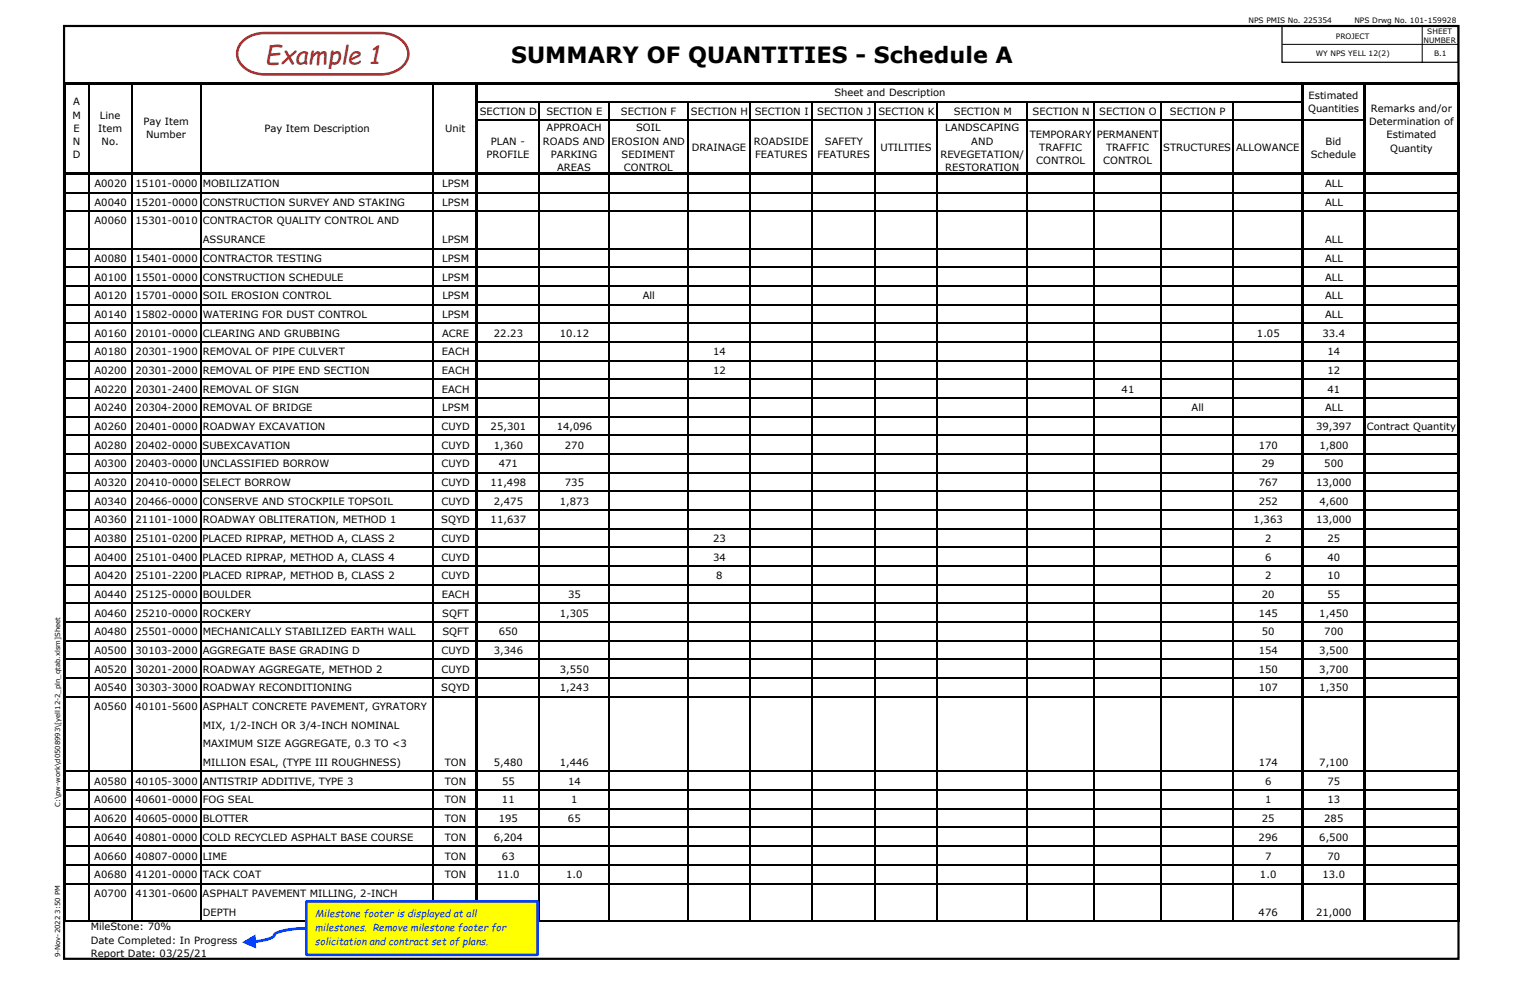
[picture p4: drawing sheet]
<svg xmlns="http://www.w3.org/2000/svg" width="432mm" height="279mm" viewBox="0 0 432 279" stroke-linecap="round" stroke-linejoin="round" font-family="sans-serif">
<defs><g id="words">
<text font-size="7.1" fill="#a52a2a" x="75.2" y="18.1">Example 1</text>
<text font-size="6.3" x="144.9" y="17.9">SUMMARY OF QUANTITIES - Schedule A</text>
<g font-size="2.8">
<text x="20.8" y="29.9">A</text>
<text x="236.6" y="27.3">Sheet and Description</text>
<text x="371" y="27.9">Estimated</text>
<text x="20.6" y="33.6">M</text>
<text x="28.3" y="33.7">Line</text>
<text x="40.7" y="35.5">Pay Item</text>
<text x="136" y="32.6">SECTION D</text>
<text x="154.9" y="32.6">SECTION E</text>
<text x="176.1" y="32.6">SECTION F</text>
<text x="195.9" y="32.6">SECTION H SECTION I</text>
<text x="231.7" y="32.6">SECTION J</text>
<text x="249" y="32.6">SECTION K</text>
<text x="270.4" y="32.6">SECTION M</text>
<text x="292.8" y="32.6">SECTION N</text>
<text x="311.7" y="32.6">SECTION O</text>
<text x="331.7" y="32.6">SECTION P</text>
<text x="370.9" y="31.7">Quantities</text>
<text x="388.2" y="35.5">Determination of</text>
<text x="388.7" y="31.8">Remarks and/or</text>
<text x="20.7" y="41.1">N</text>
<text x="20.9" y="37.3">E</text>
<text x="27.8" y="37.4">Item</text>
<text x="28.8" y="41.1">No.</text>
<text x="41.4" y="39.2">Number</text>
<text x="75" y="37.4">Pay Item Description</text>
<text x="126.2" y="37.4">Unit</text>
<text x="139.2" y="41">PLAN -</text>
<text x="153.9" y="41">ROADS AND</text>
<text x="154.9" y="37.3">APPROACH</text>
<text x="173.4" y="41">EROSION AND</text>
<text x="180.3" y="37.2">SOIL</text>
<text x="213.7" y="41">ROADSIDE</text>
<text x="233.9" y="41">SAFETY</text>
<text x="268" y="37.2">LANDSCAPING</text>
<text x="275.4" y="41">AND</text>
<text x="292" y="39.1">TEMPORARY</text>
<text x="310.9" y="39.1">PERMANENT</text>
<text x="375.8" y="41">Bid</text>
<text x="393.1" y="39.2">Estimated</text>
<text x="20.6" y="44.8">D</text>
<text x="137.9" y="44.7">PROFILE</text>
<text x="156.2" y="44.7">PARKING</text>
<text x="176.2" y="44.7">SEDIMENT</text>
<text x="196.1" y="42.8">DRAINAGE</text>
<text x="214.1" y="44.7">FEATURES</text>
<text x="231.8" y="44.7">FEATURES</text>
<text x="249.6" y="42.8">UTILITIES</text>
<text x="266.6" y="44.7">REVEGETATION/</text>
<text x="293.8" y="46.5">CONTROL</text>
<text x="294.6" y="42.8">TRAFFIC</text>
<text x="312.8" y="46.5">CONTROL</text>
<text x="313.6" y="42.8">TRAFFIC</text>
<text x="329.8" y="42.8">STRUCTURES ALLOWANCE</text>
<text x="371.6" y="44.7">Schedule</text>
<text x="394.1" y="43">Quantity</text>
<text x="26.8" y="53">A0020</text>
<text x="38.4" y="53">15101-0000 MOBILIZATION</text>
<text x="125.4" y="53">LPSM</text>
<text x="157.9" y="48.4">AREAS</text>
<text x="176.9" y="48.4">CONTROL</text>
<text x="268" y="48.4">RESTORATION</text>
<text x="375.7" y="53">ALL</text>
<text x="26.8" y="58.3">A0040</text>
<text x="38.4" y="58.3">15201-0000 CONSTRUCTION SURVEY AND STAKING</text>
<text x="125.4" y="58.3">LPSM</text>
<text x="375.7" y="58.3">ALL</text>
<text x="26.8" y="63.6">A0060</text>
<text x="38.4" y="63.6">15301-0010 CONTRACTOR QUALITY CONTROL AND</text>
<text x="57.5" y="68.9">ASSURANCE</text>
<text x="125.4" y="68.9">LPSM</text>
<text x="375.7" y="68.9">ALL</text>
<text x="26.8" y="74.2">A0080</text>
<text x="38.4" y="74.2">15401-0000 CONTRACTOR TESTING</text>
<text x="125.4" y="74.2">LPSM</text>
<text x="375.7" y="74.2">ALL</text>
<text x="26.8" y="79.5">A0100</text>
<text x="38.4" y="79.5">15501-0000 CONSTRUCTION SCHEDULE</text>
<text x="125.4" y="79.5">LPSM</text>
<text x="375.7" y="79.5">ALL</text>
<text x="26.8" y="84.8">A0120</text>
<text x="38.4" y="84.8">15701-0000 SOIL EROSION CONTROL</text>
<text x="125.4" y="84.8">LPSM</text>
<text x="182.2" y="84.8">All</text>
<text x="375.7" y="84.8">ALL</text>
<text x="26.8" y="90.1">A0140</text>
<text x="26.8" y="95.4">A0160</text>
<text x="38.4" y="95.4">20101-0000 CLEARING AND GRUBBING</text>
<text x="38.4" y="90.1">15802-0000 WATERING FOR DUST CONTROL</text>
<text x="125.3" y="95.4">ACRE</text>
<text x="125.4" y="90.1">LPSM</text>
<text x="140" y="95.4">22.23</text>
<text x="158.7" y="95.4">10.12</text>
<text x="356.4" y="95.4">1.05</text>
<text x="374.9" y="95.4">33.4</text>
<text x="375.7" y="90.1">ALL</text>
<text x="26.8" y="100.7">A0180</text>
<text x="38.4" y="100.7">20301-1900 REMOVAL OF PIPE CULVERT</text>
<text x="125.3" y="100.7">EACH</text>
<text x="202.2" y="100.7">14</text>
<text x="376.4" y="100.7">14</text>
<text x="26.8" y="105.9">A0200</text>
<text x="38.4" y="105.9">20301-2000 REMOVAL OF PIPE END SECTION</text>
<text x="125.3" y="105.9">EACH</text>
<text x="202.2" y="105.9">12</text>
<text x="376.4" y="105.9">12</text>
<text x="26.8" y="111.2">A0220</text>
<text x="38.4" y="111.2">20301-2400 REMOVAL OF SIGN</text>
<text x="125.3" y="111.2">EACH</text>
<text x="318" y="111.2">41</text>
<text x="376.4" y="111.2">41</text>
<text x="26.8" y="116.5">A0240</text>
<text x="38.4" y="116.5">20304-2000 REMOVAL OF BRIDGE</text>
<text x="125.4" y="116.5">LPSM</text>
<text x="337.8" y="116.5">All</text>
<text x="375.7" y="116.5">ALL</text>
<text x="26.8" y="121.8">A0260</text>
<text x="38.4" y="121.8">20401-0000 ROADWAY EXCAVATION</text>
<text x="125.2" y="121.8">CUYD</text>
<text x="139.1" y="121.8">25,301</text>
<text x="157.8" y="121.8">14,096</text>
<text x="373.1" y="121.8">39,397</text>
<text x="387.5" y="121.8">Contract Quantity</text>
<text x="26.8" y="127.1">A0280</text>
<text x="38.4" y="127.1">20402-0000 SUBEXCAVATION</text>
<text x="125.2" y="127.1">CUYD</text>
<text x="140" y="127.1">1,360</text>
<text x="160.2" y="127.1">270</text>
<text x="356.9" y="127.1">170</text>
<text x="374.1" y="127.1">1,800</text>
<text x="26.8" y="132.4">A0300</text>
<text x="26.8" y="137.7">A0320</text>
<text x="38.4" y="132.4">20403-0000 UNCLASSIFIED BORROW</text>
<text x="38.4" y="137.7">20410-0000 SELECT BORROW</text>
<text x="125.2" y="132.4">CUYD</text>
<text x="125.2" y="137.7">CUYD</text>
<text x="139.1" y="137.7">11,498</text>
<text x="141.4" y="132.4">471</text>
<text x="160.2" y="137.7">735</text>
<text x="356.9" y="137.7">767</text>
<text x="357.8" y="132.4">29</text>
<text x="373.1" y="137.7">13,000</text>
<text x="375.5" y="132.4">500</text>
<text x="26.8" y="143">A0340</text>
<text x="38.4" y="143">20466-0000 CONSERVE AND STOCKPILE TOPSOIL</text>
<text x="125.2" y="143">CUYD</text>
<text x="140" y="143">2,475</text>
<text x="158.7" y="143">1,873</text>
<text x="356.9" y="143">252</text>
<text x="374.1" y="143">4,600</text>
<text x="26.8" y="148.3">A0360</text>
<text x="38.4" y="148.3">21101-1000 ROADWAY OBLITERATION, METHOD 1</text>
<text x="125.1" y="148.3">SQYD</text>
<text x="139.1" y="148.3">11,637</text>
<text x="355.4" y="148.3">1,363</text>
<text x="373.1" y="148.3">13,000</text>
<text x="26.8" y="153.6">A0380</text>
<text x="38.4" y="153.6">25101-0200 PLACED RIPRAP, METHOD A, CLASS 2</text>
<text x="125.2" y="153.6">CUYD</text>
<text x="202.2" y="153.6">23</text>
<text x="358.7" y="153.6">2</text>
<text x="376.4" y="153.6">25</text>
<text x="26.8" y="158.9">A0400</text>
<text x="38.4" y="158.9">25101-0400 PLACED RIPRAP, METHOD A, CLASS 4</text>
<text x="125.2" y="158.9">CUYD</text>
<text x="202.2" y="158.9">34</text>
<text x="358.7" y="158.9">6</text>
<text x="376.4" y="158.9">40</text>
<text x="26.8" y="164.2">A0420</text>
<text x="38.4" y="164.2">25101-2200 PLACED RIPRAP, METHOD B, CLASS 2</text>
<text x="125.2" y="164.2">CUYD</text>
<text x="203.1" y="164.2">8</text>
<text x="358.7" y="164.2">2</text>
<text x="376.4" y="164.2">10</text>
<text x="26.7" y="169.5">A0440</text>
<text x="38.4" y="169.5">25125-0000 BOULDER</text>
<text x="125.3" y="169.5">EACH</text>
<text x="161" y="169.5">35</text>
<text x="357.8" y="169.5">20</text>
<text x="376.4" y="169.5">55</text>
<text x="26.7" y="174.8">A0460</text>
<text x="38.4" y="174.8">25210-0000 ROCKERY</text>
<text x="125.4" y="174.8">SQFT</text>
<text x="158.7" y="174.8">1,305</text>
<text x="356.9" y="174.8">145</text>
<text x="374.1" y="174.8">1,450</text>
<text x="26.7" y="180">A0480</text>
<text x="26.7" y="185.3">A0500</text>
<text x="38.4" y="180">25501-0000 MECHANICALLY STABILIZED EARTH WALL</text>
<text x="38.4" y="185.3">30103-2000 AGGREGATE BASE GRADING D</text>
<text x="125.2" y="185.3">CUYD</text>
<text x="125.4" y="180">SQFT</text>
<text x="140" y="185.3">3,346</text>
<text x="141.4" y="180">650</text>
<text x="356.9" y="185.3">154</text>
<text x="357.8" y="180">50</text>
<text x="374.1" y="185.3">3,500</text>
<text x="375.5" y="180">700</text>
<text x="26.7" y="190.6">A0520</text>
<text x="38.4" y="190.6">30201-2000 ROADWAY AGGREGATE, METHOD 2</text>
<text x="125.2" y="190.6">CUYD</text>
<text x="158.7" y="190.6">3,550</text>
<text x="356.9" y="190.6">150</text>
<text x="374.1" y="190.6">3,700</text>
<text x="26.7" y="195.9">A0540</text>
<text x="38.4" y="195.9">30303-3000 ROADWAY RECONDITIONING</text>
<text x="125.1" y="195.9">SQYD</text>
<text x="158.7" y="195.9">1,243</text>
<text x="356.9" y="195.9">107</text>
<text x="374" y="195.9">1,350</text>
<text x="26.7" y="201.2">A0560</text>
<text x="38.4" y="201.2">40101-5600 ASPHALT CONCRETE PAVEMENT, GYRATORY</text>
<text x="57.5" y="206.5">MIX, 1/2-INCH OR 3/4-INCH NOMINAL</text>
<text x="57.5" y="211.8">MAXIMUM SIZE AGGREGATE, 0.3 TO &lt;3</text>
<text x="57.5" y="217.1">MILLION ESAL, (TYPE III ROUGHNESS)</text>
<text x="126.1" y="217.1">TON</text>
<text x="140" y="217.1">5,480</text>
<text x="158.7" y="217.1">1,446</text>
<text x="356.9" y="217.1">174</text>
<text x="374" y="217.1">7,100</text>
<text x="26.7" y="222.4">A0580</text>
<text x="26.7" y="227.7">A0600</text>
<text x="38.4" y="222.4">40105-3000 ANTISTRIP ADDITIVE, TYPE 3</text>
<text x="38.4" y="227.7">40601-0000 FOG SEAL</text>
<text x="126.1" y="227.7">TON</text>
<text x="126.1" y="222.4">TON</text>
<text x="142.3" y="227.7">11</text>
<text x="142.3" y="222.4">55</text>
<text x="161" y="222.4">14</text>
<text x="162" y="227.7">1</text>
<text x="358.7" y="227.7">1</text>
<text x="358.7" y="222.4">6</text>
<text x="376.4" y="227.7">13</text>
<text x="376.4" y="222.4">75</text>
<text x="26.7" y="233">A0620</text>
<text x="38.4" y="233">40605-0000 BLOTTER</text>
<text x="126.1" y="233">TON</text>
<text x="141.4" y="233">195</text>
<text x="161" y="233">65</text>
<text x="357.7" y="233">25</text>
<text x="375.4" y="233">285</text>
<text x="26.7" y="238.3">A0640</text>
<text x="38.4" y="238.3">40801-0000 COLD RECYCLED ASPHALT BASE COURSE</text>
<text x="126.1" y="238.3">TON</text>
<text x="140" y="238.3">6,204</text>
<text x="356.9" y="238.3">296</text>
<text x="374" y="238.3">6,500</text>
<text x="26.7" y="243.6">A0660</text>
<text x="38.4" y="243.6">40807-0000 LIME</text>
<text x="126.1" y="243.6">TON</text>
<text x="142.3" y="243.6">63</text>
<text x="358.7" y="243.6">7</text>
<text x="376.4" y="243.6">70</text>
<text x="26.7" y="248.8">A0680</text>
<text x="38.4" y="248.8">41201-0000 TACK COAT</text>
<text x="126.1" y="248.8">TON</text>
<text x="140.9" y="248.8">11.0</text>
<text x="160.5" y="248.8">1.0</text>
<text x="357.2" y="248.8">1.0</text>
<text x="374.9" y="248.8">13.0</text>
<text x="26.7" y="254.1">A0700</text>
<text x="38.4" y="254.1">41301-0600 ASPHALT PAVEMENT MILLING, 2-INCH</text>
<text x="25.7" y="263.7">MileStone: 70%</text>
<text x="57.5" y="259.4">DEPTH</text>
<text x="356.9" y="259.4">476</text>
<text x="373.1" y="259.4">21,000</text>
<text x="25.7" y="267.4">Date Completed: In Progress</text>
<text x="25.7" y="271.1">Report Date: 03/25/21</text>
</g>
<g font-size="2.8" fill="#0040ff">
<text x="89.4" y="259.8">Milestone footer is displayed at all</text>
<text x="89.4" y="263.8">milestones. Remove milestone footer for</text>
<text x="89.4" y="267.7">solicitation and contract set of plans.</text>
</g>
<g font-size="2.1">
<text x="354" y="6.5">NPS PMIS No. 225354</text>
<text x="378.8" y="11.1">PROJECT</text>
<text x="384" y="6.5">NPS Drwg No. 101-159928</text>
<text x="404.7" y="9.7">SHEET</text>
<text x="373.1" y="15.8">WY NPS YELL 12(2)</text>
<text x="403.6" y="12.2">NUMBER</text>
<text x="406.6" y="15.9">B.1</text>
</g>
<g font-size="1.9">
<text x="17.1" y="228.6" transform="rotate(-90 17.1 228.6)">C:\pw-work\d0508993\[yell12-2_pln_qtab.xlsm]Sheet</text>
<text x="17.1" y="271.3" transform="rotate(-90 17.1 271.3)">9-Nov-2022 3:50 PM</text>
</g>
</g></defs>
<g fill="none" stroke="#000" stroke-width=".34">
<path d="M25.1 23.9v25M37.3 23.9v25M56.9 23.9v25M122.9 23.9v25M135.5 34.1h233.4M135.5 28.8h233.4M152.8 29v19.9M172.6 29v19.9M194.9 29v19.9M212.6 29v19.9M230.3 29v19.9M248 29v19.9"/>
<path d="M265.7 29v19.9M291.2 29v19.9M310.2 29v19.9M329.1 29v19.9M349.7 29v19.9M369.5 34.1h17M18.7 54.6h116.1M18.7 59.9h116.1M25.1 49.6v211.5M37.3 49.6v211.5M56.9 49.6v211.5M122.9 49.6v211.5"/>
<path d="M135.5 54.6h233.4M135.5 59.9h233.4M152.8 49.6v211.5M172.6 49.6v211.5M194.9 49.6v211.5M212.6 49.6v211.5M230.3 49.6v211.5M248 49.6v211.5M265.7 49.6v211.5M291.2 49.6v211.5M310.2 49.6v211.5M329.1 49.6v211.5"/>
<path d="M349.7 49.6v211.5M369.5 54.6h17M369.5 59.9h17M387.2 54.6h25.9M387.2 59.9h25.9M18.7 70.4h116.1M18.7 75.7h116.1M135.5 70.4h233.4M135.5 75.7h233.4M369.5 70.4h17M369.5 75.7h17M387.2 70.4h25.9"/>
<path d="M387.2 75.7h25.9M18.7 81h116.1M18.7 86.3h116.1M18.7 91.6h116.1M18.7 96.9h116.1M135.5 81h233.4M135.5 86.3h233.4M135.5 91.6h233.4M135.5 96.9h233.4M369.5 81h17M369.5 86.3h17M369.5 91.6h17"/>
<path d="M369.5 96.9h17M387.2 81h25.9M387.2 86.3h25.9M387.2 91.6h25.9M387.2 96.9h25.9M18.7 102.2h116.1M18.7 107.5h116.1M18.7 112.8h116.1M18.7 118.1h116.1M135.5 102.2h233.4M135.5 107.5h233.4M135.5 112.8h233.4"/>
<path d="M135.5 118.1h233.4M369.5 102.2h17M369.5 107.5h17M369.5 112.8h17M369.5 118.1h17M387.2 102.2h25.9M387.2 107.5h25.9M387.2 112.8h25.9M387.2 118.1h25.9M18.7 123.4h116.1M18.7 128.7h116.1M18.7 133.9h116.1"/>
<path d="M18.7 139.2h116.1M135.5 123.4h233.4M135.5 128.7h233.4M135.5 133.9h233.4M135.5 139.2h233.4M369.5 123.4h17M369.5 128.7h17M369.5 133.9h17M369.5 139.2h17M387.2 123.4h25.9M387.2 128.7h25.9M387.2 133.9h25.9"/>
<path d="M387.2 139.2h25.9M18.7 144.5h116.1M18.7 149.8h116.1M18.7 155.1h116.1M135.5 144.5h233.4M135.5 149.8h233.4M135.5 155.1h233.4M369.5 144.5h17M369.5 149.8h17M369.5 155.1h17M387.2 144.5h25.9M387.2 149.8h25.9"/>
<path d="M387.2 155.1h25.9M18.7 160.4h116.1M18.7 165.7h116.1M18.7 171h116.1M18.7 176.3h116.1M135.5 160.4h233.4M135.5 165.7h233.4M135.5 171h233.4M135.5 176.3h233.4M369.5 160.4h17M369.5 165.7h17M369.5 171h17"/>
<path d="M369.5 176.3h17M387.2 160.4h25.9M387.2 165.7h25.9M387.2 171h25.9M387.2 176.3h25.9M18.7 181.6h116.1M18.7 186.9h116.1M18.7 192.2h116.1M18.7 197.4h116.1M135.5 181.6h233.4M135.5 186.9h233.4M135.5 192.2h233.4"/>
<path d="M135.5 197.4h233.4M369.5 181.6h17M369.5 186.9h17M369.5 192.2h17M369.5 197.4h17M387.2 181.6h25.9M387.2 186.9h25.9M387.2 192.2h25.9M387.2 197.4h25.9M18.7 218.6h116.1M135.5 218.6h233.4M369.5 218.6h17"/>
<path d="M387.2 218.6h25.9M18.7 223.9h116.1M18.7 229.2h116.1M18.7 234.5h116.1M18.7 239.8h116.1M135.5 223.9h233.4M135.5 229.2h233.4M135.5 234.5h233.4M135.5 239.8h233.4M369.5 223.9h17M369.5 229.2h17M369.5 234.5h17"/>
<path d="M369.5 239.8h17M387.2 223.9h25.9M387.2 229.2h25.9M387.2 234.5h25.9M387.2 239.8h25.9M18.7 245.1h116.1M18.7 250.4h116.1M135.5 245.1h233.4M135.5 250.4h233.4M369.5 245.1h17M369.5 250.4h17M387.2 245.1h25.9"/>
<path d="M387.2 250.4h25.9M18.7 260.9h116.1M135.5 260.9h233.4M369.5 260.9h17M387.2 260.9h25.9"/>
</g>
<path d="M18 23.2h.7v237.9h-.7zM18.7 23.2h395.1v.7h-395.1zM134.8 23.9h.7v237.2h-.7zM368.9 23.9h.6v237.2h-.6zM386.5 23.9h.7v237.2h-.7zM413.1 23.9h.7v237.2h-.7zM18.7 48.9h395.1v.7h-395.1z" fill="#000"/>
<path d="M363.5 7.5h49.9v10.2h-49.9z" fill="none" stroke="#000" stroke-width=".35"/>
<path d="M363.6 12.6h49.9M403.2 7.6v10.2" fill="none" stroke="#000" stroke-width=".28"/>
<path d="M86.9 255.4h65.5v15.2h-65.5z" fill="#ff0"/>
<path d="M86.9 255.4h65.5v15.2h-65.5z" fill="none" stroke="#0040ff" stroke-width=".71" stroke-linecap="butt"/>
<path d="M72.1 266.4l.1 .8a10.7 10.7 0 0 0 5.7-1.6l.3-.6a12.6 12.6 0 0 1 6.2-1.5l2.5-.1v-.8l-4.8 .4a7.1 7.1 0 0 0-4.7 1.6l-.1 .4a10.8 10.8 0 0 1-5.2 1.4zM68.6 267l4 1.8-.2-4z" fill="#0040ff"/>
<path d="M68.5 12a8.6 8.6 0 0 1 6.6-2.6h32.8a7.5 7.5 0 0 1 7.8 5 5.6 5.6 0 0 1-4.5 6.1l-3.3 .6h-32.8a7.5 7.5 0 0 1-7.8-5 4.7 4.7 0 0 1 1.2-4.1z" fill="none" stroke="#a52a2a" stroke-width=".71" stroke-linecap="butt"/>
<path d="M18.2 7.4h395.3v264.3h-395.3z" fill="none" stroke="#000" stroke-width=".62" stroke-linecap="butt"/>
<use href="#words"/>
</svg>
